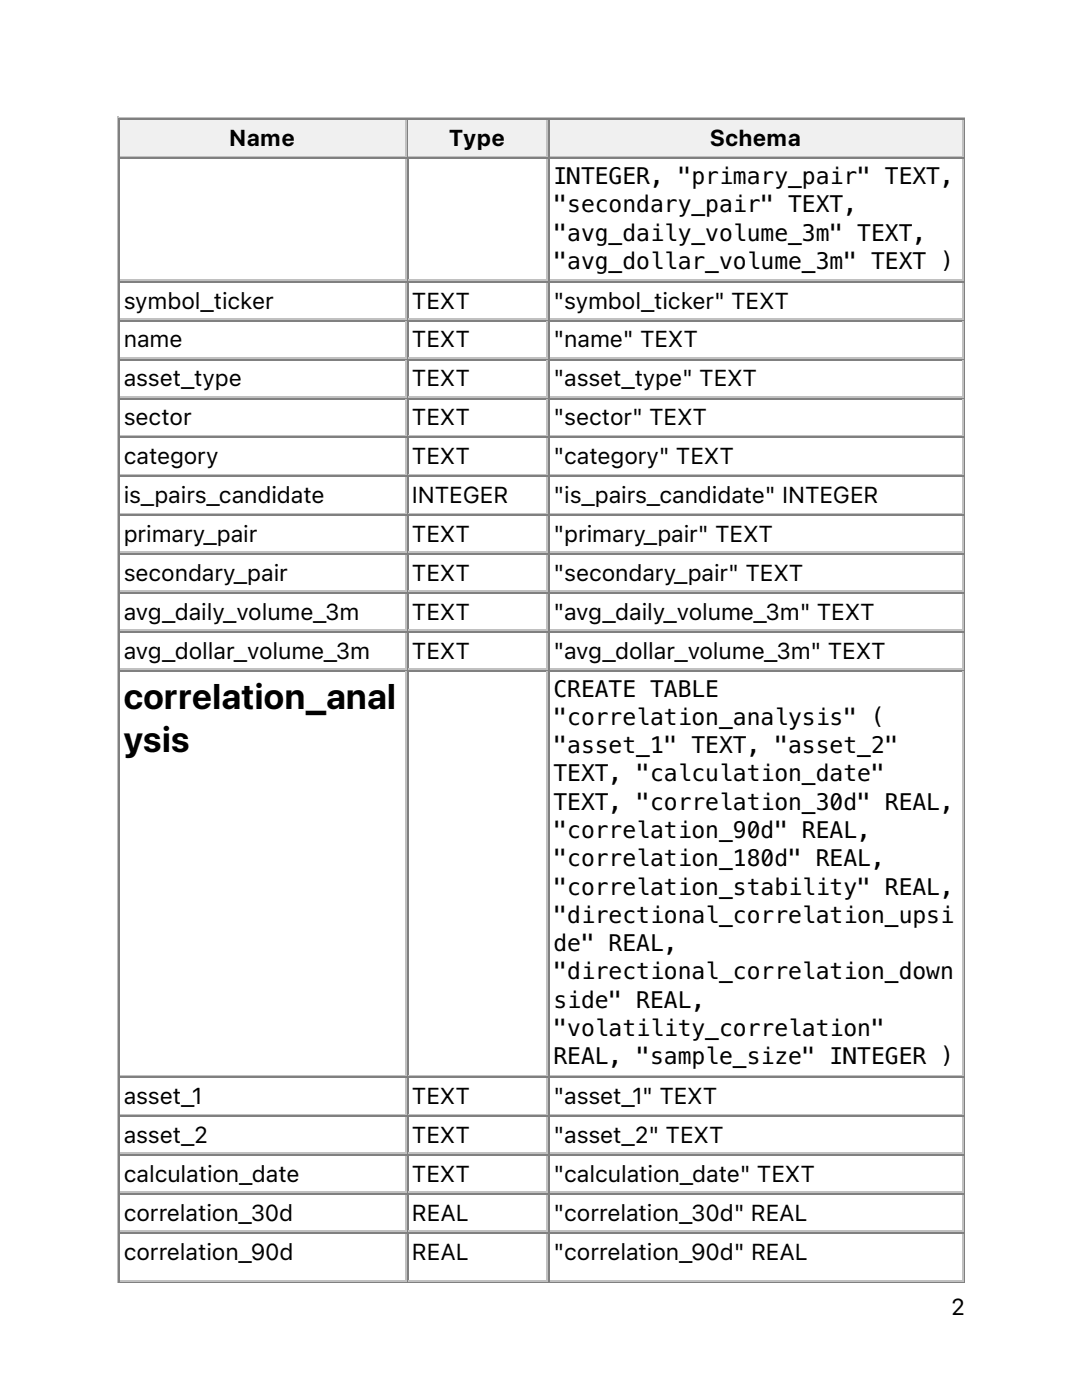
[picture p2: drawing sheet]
<svg xmlns="http://www.w3.org/2000/svg" width="216mm" height="279mm" viewBox="0 0 216 279" stroke-linecap="round" stroke-linejoin="round" font-family="sans-serif">
<defs><g id="words">
<g font-size="7.1">
<text x="24.7" y="141.6">correlation_anal</text>
<text x="24.7" y="150">ysis</text>
</g>
<g font-size="4.6">
<text x="45.8" y="29.1">Name</text>
<text x="89.6" y="29.1">Type</text>
<text x="141.7" y="29.1">Schema</text>
<text x="110.4" y="36.7">INTEGER, &quot;primary_pair&quot; TEXT,</text>
<text x="110.4" y="42.4">&quot;secondary_pair&quot; TEXT,</text>
<text x="110.4" y="48">&quot;avg_daily_volume_3m&quot; TEXT,</text>
<text x="110.4" y="53.6">&quot;avg_dollar_volume_3m&quot; TEXT )</text>
<text x="24.7" y="61.6">symbol_ticker</text>
<text x="82.2" y="61.6">TEXT</text>
<text x="110.4" y="61.6">&quot;symbol_ticker&quot; TEXT</text>
<text x="24.7" y="69.3">name</text>
<text x="82.2" y="69.3">TEXT</text>
<text x="110.4" y="69.3">&quot;name&quot; TEXT</text>
<text x="24.7" y="77.1">asset_type</text>
<text x="82.2" y="77.1">TEXT</text>
<text x="110.4" y="77.1">&quot;asset_type&quot; TEXT</text>
<text x="24.7" y="84.9">sector</text>
<text x="82.2" y="84.9">TEXT</text>
<text x="110.4" y="84.9">&quot;sector&quot; TEXT</text>
<text x="24.7" y="92.6">category</text>
<text x="82.2" y="92.6">TEXT</text>
<text x="110.4" y="92.6">&quot;category&quot; TEXT</text>
<text x="24.7" y="100.4">is_pairs_candidate</text>
<text x="82.2" y="100.4">INTEGER</text>
<text x="110.4" y="100.4">&quot;is_pairs_candidate&quot; INTEGER</text>
<text x="24.7" y="108.1">primary_pair</text>
<text x="82.2" y="108.1">TEXT</text>
<text x="110.4" y="108.1">&quot;primary_pair&quot; TEXT</text>
<text x="24.7" y="115.9">secondary_pair</text>
<text x="82.2" y="115.9">TEXT</text>
<text x="110.4" y="115.9">&quot;secondary_pair&quot; TEXT</text>
<text x="24.7" y="123.7">avg_daily_volume_3m</text>
<text x="82.2" y="123.7">TEXT</text>
<text x="110.4" y="123.7">&quot;avg_daily_volume_3m&quot; TEXT</text>
<text x="24.7" y="131.4">avg_dollar_volume_3m</text>
<text x="82.2" y="131.4">TEXT</text>
<text x="110.4" y="131.4">&quot;avg_dollar_volume_3m&quot; TEXT</text>
<text x="110.4" y="139">CREATE TABLE</text>
<text x="110.4" y="144.7">&quot;correlation_analysis&quot; (</text>
<text x="110.4" y="150.3">&quot;asset_1&quot; TEXT, &quot;asset_2&quot;</text>
<text x="110.4" y="155.9">TEXT, &quot;calculation_date&quot;</text>
<text x="110.4" y="161.6">TEXT, &quot;correlation_30d&quot; REAL,</text>
<text x="110.4" y="167.2">&quot;correlation_90d&quot; REAL,</text>
<text x="110.4" y="172.9">&quot;correlation_180d&quot; REAL,</text>
<text x="110.4" y="178.5">&quot;correlation_stability&quot; REAL,</text>
<text x="110.4" y="184.2">&quot;directional_correlation_upsi</text>
<text x="110.4" y="189.8">de&quot; REAL,</text>
<text x="110.4" y="195.5">&quot;directional_correlation_down</text>
<text x="110.4" y="201.1">side&quot; REAL,</text>
<text x="110.4" y="206.7">&quot;volatility_correlation&quot;</text>
<text x="110.4" y="212.4">REAL, &quot;sample_size&quot; INTEGER )</text>
<text x="24.7" y="220.3">asset_1</text>
<text x="82.2" y="220.3">TEXT</text>
<text x="110.4" y="220.3">&quot;asset_1&quot; TEXT</text>
<text x="24.7" y="228.1">asset_2</text>
<text x="82.2" y="228.1">TEXT</text>
<text x="110.4" y="228.1">&quot;asset_2&quot; TEXT</text>
<text x="24.7" y="235.9">calculation_date</text>
<text x="82.2" y="235.9">TEXT</text>
<text x="110.4" y="235.9">&quot;calculation_date&quot; TEXT</text>
<text x="24.7" y="243.6">correlation_30d</text>
<text x="82.2" y="243.6">REAL</text>
<text x="110.4" y="243.6">&quot;correlation_30d&quot; REAL</text>
<text x="24.7" y="251.4">correlation_90d</text>
<text x="82.2" y="251.4">REAL</text>
<text x="110.4" y="251.4">&quot;correlation_90d&quot; REAL</text>
<text x="189.8" y="262.5">2</text>
</g>
</g></defs>
<path d="M23.5 23.3v232.8M23.6 23.5h169M24 31.2h57.1M81 24v7" fill="none" stroke="#c0c0c0" stroke-width=".35"/>
<path d="M23.8 23.6v7.8M24 23.8h57.1M192.4 23.6v232.2M23.6 255.9h169" fill="none" stroke="#808080" stroke-width=".35"/>
<g fill="#f0f0f0">
<path d="M24 24h56.8v7h-56.8z"/>
<path d="M45.5 24.7h13.8v5.6h-13.8z"/>
</g>
<path d="M81.3 23.6v7.8M81.5 23.8h27.9" fill="none" stroke="#808080" stroke-width=".35"/>
<path d="M81.5 31.2h27.9M109.2 24v7" fill="none" stroke="#c0c0c0" stroke-width=".35"/>
<g fill="#f0f0f0">
<path d="M81.5 24h27.5v7h-27.5z"/>
<path d="M89.6 24.7h11.3v5.6h-11.3z"/>
</g>
<path d="M109.5 23.6v7.8M109.7 23.8h82.6" fill="none" stroke="#808080" stroke-width=".35"/>
<path d="M109.7 31.2h82.6M192.1 24v7" fill="none" stroke="#c0c0c0" stroke-width=".35"/>
<g fill="#f0f0f0">
<path d="M109.7 24h82.2v7h-82.2z"/>
<path d="M141.5 24.7h18.7v5.6h-18.7z"/>
</g>
<g fill="none" stroke="#808080" stroke-width=".35">
<path d="M23.8 31.4v224.4M24 31.6h57.1M81.3 31.4v224.4M81.5 31.6h27.9M109.5 31.4v224.4M109.7 31.6h82.6M24 56.3h57.1M81.5 56.3h27.9M109.7 56.3h82.6M24 64h57.1M24 71.8h57.1M24 79.6h57.1"/>
<path d="M81.5 64h27.9M81.5 71.8h27.9M81.5 79.6h27.9M109.7 64h82.6M109.7 71.8h82.6M109.7 79.6h82.6M24 87.3h57.1M24 95.1h57.1M81.5 87.3h27.9M81.5 95.1h27.9M109.7 87.3h82.6M109.7 95.1h82.6"/>
<path d="M24 102.8h57.1M24 110.6h57.1M24 118.4h57.1M81.5 102.8h27.9M81.5 110.6h27.9M81.5 118.4h27.9M109.7 102.8h82.6M109.7 110.6h82.6M109.7 118.4h82.6M24 126.1h57.1M24 133.9h57.1M81.5 126.1h27.9"/>
<path d="M81.5 133.9h27.9M109.7 126.1h82.6M109.7 133.9h82.6M24 215h57.1M81.5 215h27.9M109.7 215h82.6M24 222.8h57.1M24 230.5h57.1M24 238.3h57.1M81.5 222.8h27.9M81.5 230.5h27.9M81.5 238.3h27.9"/>
<path d="M109.7 222.8h82.6M109.7 230.5h82.6M109.7 238.3h82.6M24 246.1h57.1M81.5 246.1h27.9M109.7 246.1h82.6"/>
</g>
<g fill="none" stroke="#c0c0c0" stroke-width=".35">
<path d="M81 31.8v23.9M109.2 31.8v23.9M192.1 31.8v23.9M24 55.9h57.1M81 56.4v7.1M81.5 55.9h27.9M109.2 56.4v7.1M109.7 55.9h82.6M192.1 56.4v7.1M24 63.7h57.1M24 71.4h57.1M24 79.2h57.1"/>
<path d="M81 64.2v7.1M81 72v7M81 79.7v7.1M81.5 63.7h27.9M81.5 71.4h27.9M81.5 79.2h27.9M109.2 64.2v7.1M109.2 72v7M109.2 79.7v7.1M109.7 63.7h82.6M109.7 71.4h82.6M109.7 79.2h82.6"/>
<path d="M192.1 64.2v7.1M192.1 72v7M192.1 79.7v7.1M24 87h57.1M24 94.7h57.1M81 87.5v7M81 95.2v7.1M81.5 87h27.9M81.5 94.7h27.9M109.2 87.5v7M109.2 95.2v7.1M109.7 87h82.6"/>
<path d="M109.7 94.7h82.6M192.1 87.5v7M192.1 95.2v7.1M24 102.5h57.1M24 110.2h57.1M24 118h57.1M81 103v7.1M81 110.8v7M81 118.5v7.1M81.5 102.5h27.9M81.5 110.2h27.9M81.5 118h27.9"/>
<path d="M109.2 103v7.1M109.2 110.8v7M109.2 118.5v7.1M109.7 102.5h82.6M109.7 110.2h82.6M109.7 118h82.6M192.1 103v7.1M192.1 110.8v7M192.1 118.5v7.1M24 125.8h57.1M24 133.5h57.1M81 126.3v7.1"/>
<path d="M81 134.1v80.4M81.5 125.8h27.9M81.5 133.5h27.9M109.2 126.3v7.1M109.2 134.1v80.4M109.7 125.8h82.6M109.7 133.5h82.6M192.1 126.3v7.1M192.1 134.1v80.4M24 214.7h57.1M81 215.2v7M81.5 214.7h27.9"/>
<path d="M109.2 215.2v7M109.7 214.7h82.6M192.1 215.2v7M24 222.4h57.1M24 230.2h57.1M24 237.9h57.1M81 223v7M81 230.7v7.1M81 238.5v7M81.5 222.4h27.9M81.5 230.2h27.9M81.5 237.9h27.9"/>
<path d="M109.2 223v7M109.2 230.7v7.1M109.2 238.5v7M109.7 222.4h82.6M109.7 230.2h82.6M109.7 237.9h82.6M192.1 223v7M192.1 230.7v7.1M192.1 238.5v7M24 245.7h57.1M24 255.6h57.1M81 246.2v9.2"/>
<path d="M81.5 245.7h27.9M81.5 255.6h27.9M109.2 246.2v9.2M109.7 245.7h82.6M109.7 255.6h82.6M192.1 246.2v9.2"/>
</g>
<use href="#words"/>
</svg>
